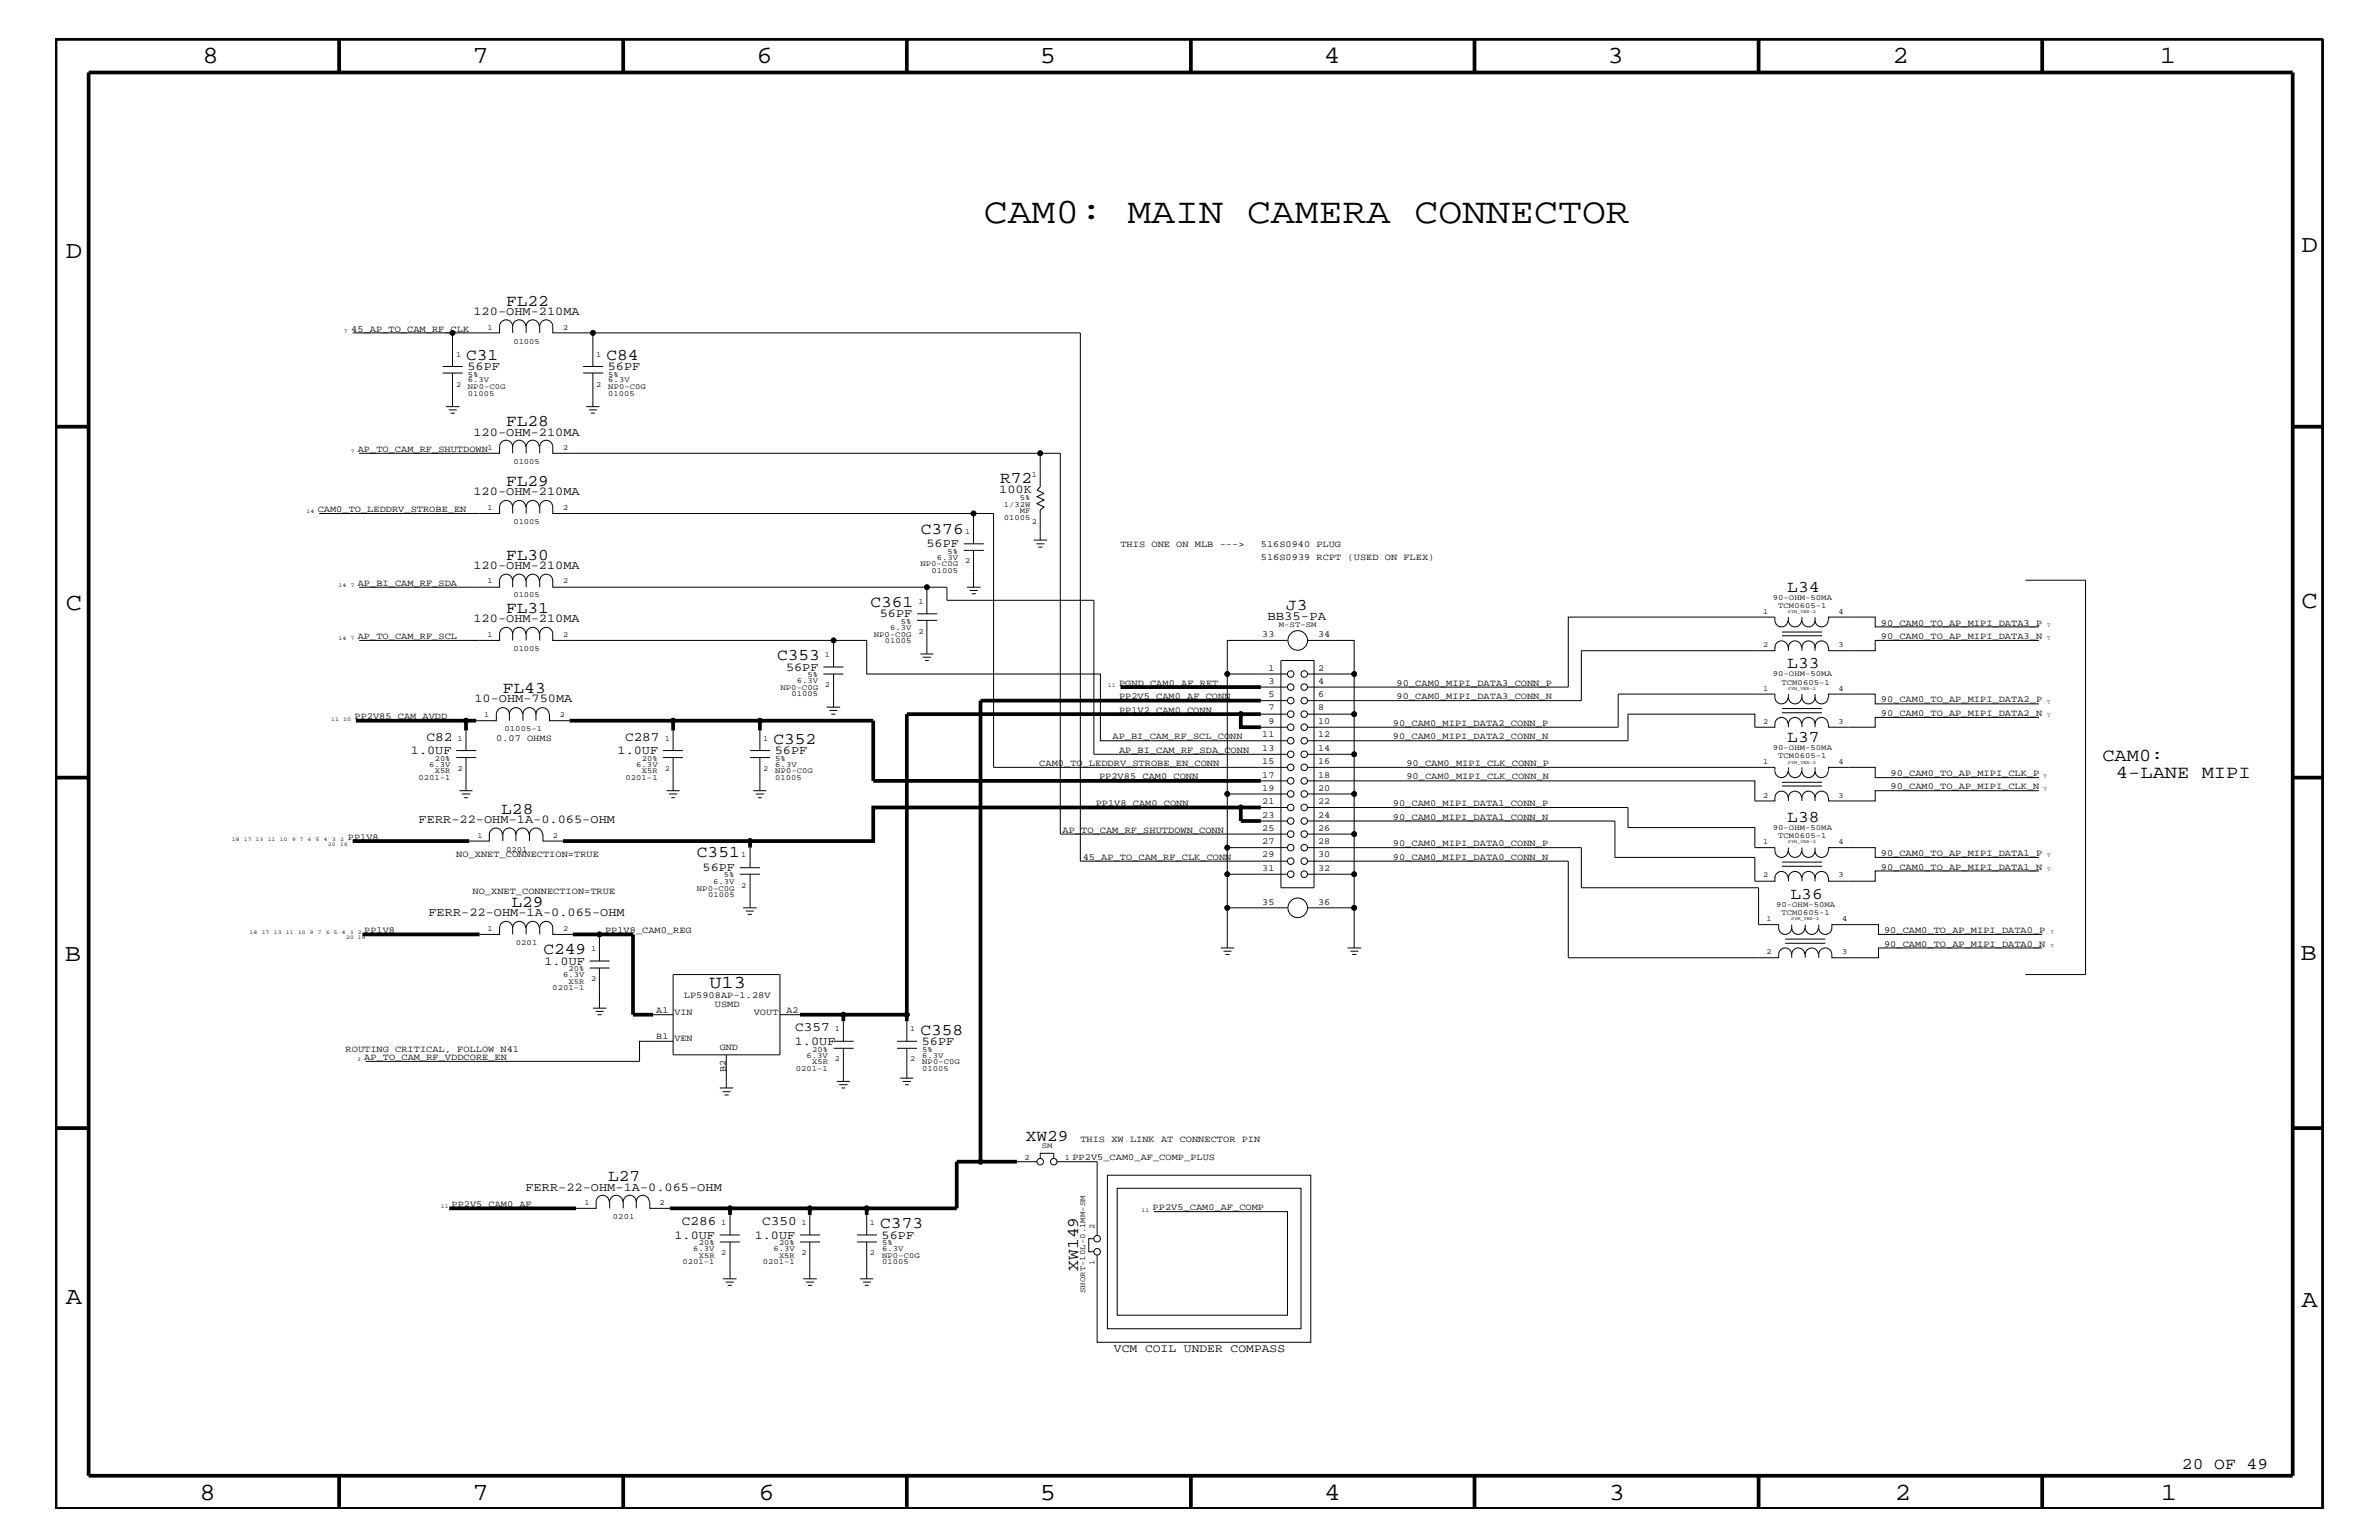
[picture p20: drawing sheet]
<svg xmlns="http://www.w3.org/2000/svg" width="432mm" height="279mm" viewBox="0 0 432 279" stroke-linecap="round" stroke-linejoin="round" font-family="sans-serif">
<defs><g id="words">
<text font-size="6.5" x="178.6" y="40.4">CAM0: MAIN CAMERA CONNECTOR</text>
<g font-size="4.5">
<text x="36.7" y="11.5">8</text>
<text x="85.8" y="11.5">7</text>
<text x="137.3" y="11.5">6</text>
<text x="188.7" y="11.5">5</text>
<text x="240.3" y="11.5">4</text>
<text x="291.8" y="11.5">3</text>
<text x="343.5" y="11.5">2</text>
<text x="392" y="11.5">1</text>
<text x="11.9" y="46.8">D</text>
<text x="417.7" y="45.7">D</text>
<text x="11.9" y="110.6">C</text>
<text x="417.7" y="110.3">C</text>
<text x="11.8" y="174.3">B</text>
<text x="417.6" y="174.2">B</text>
<text x="11.9" y="236.7">A</text>
<text x="417.7" y="237.1">A</text>
<text x="36.2" y="272.1">8</text>
<text x="85.8" y="272.1">7</text>
<text x="137.7" y="272.1">6</text>
<text x="188.7" y="272.1">5</text>
<text x="240.4" y="272.1">4</text>
<text x="292" y="272.1">3</text>
<text x="343.9" y="272.1">2</text>
<text x="392.2" y="272.1">1</text>
</g>
<g font-size="3.3">
<text x="381.6" y="138">CAM0:</text>
<text x="384" y="141.1">4-LANE MIPI</text>
<text x="128.8" y="179.3">U13</text>
</g>
<g font-size="3">
<text x="91.9" y="55.5">FL22</text>
<text x="84.6" y="65.3">C31</text>
<text x="110.1" y="65.3">C84</text>
<text x="91.9" y="77.3">FL28</text>
<text x="91.9" y="88.2">FL29</text>
<text x="181.5" y="87.6">R72</text>
<text x="91.9" y="101.5">FL30</text>
<text x="167.1" y="96.8">C376</text>
<text x="324.4" y="107.4">L34</text>
<text x="91.9" y="111.2">FL31</text>
<text x="158" y="110.2">C361</text>
<text x="233.4" y="110.6">J3</text>
<text x="141.1" y="119.8">C353</text>
<text x="91.3" y="125.8">FL43</text>
<text x="324.4" y="121.3">L33</text>
<text x="140.4" y="135">C352</text>
<text x="324.4" y="134.6">L37</text>
<text x="91" y="147.6">L28</text>
<text x="324.4" y="149.2">L38</text>
<text x="126.5" y="155.6">C351</text>
<text x="92.8" y="164.5">L29</text>
<text x="325" y="163.1">L36</text>
<text x="98.6" y="173.2">C249</text>
<text x="167" y="187.7">C358</text>
<text x="186.2" y="207">XW29</text>
<text x="110.4" y="214.2">L27</text>
<text x="159.8" y="222.9">C373</text>
<text x="195.7" y="230.5" transform="rotate(-90 195.7 230.5)">XW149</text>
<text x="396" y="266.5">20 OF 49</text>
</g>
<g font-size="2.4">
<text x="77.4" y="134.4">C82</text>
<text x="113.5" y="134.4">C287</text>
<text x="144.4" y="187.1">C357</text>
<text x="123.8" y="222.3">C286</text>
<text x="138.3" y="222.3">C350</text>
</g>
<text font-size="2.3" x="230" y="112.5">BB35-PA</text>
<g font-size="2.2">
<text x="85.9" y="57.2">120-OHM-210MA</text>
<text x="84.8" y="67.1">56PF</text>
<text x="110.3" y="67.1">56PF</text>
<text x="85.9" y="79">120-OHM-210MA</text>
<text x="85.9" y="89.9">120-OHM-210MA</text>
<text x="181.4" y="89.4">100K</text>
<text x="168.1" y="99.3">56PF</text>
<text x="85.9" y="103.2">120-OHM-210MA</text>
<text x="85.9" y="112.9">120-OHM-210MA</text>
<text x="159.7" y="112">56PF</text>
<text x="142.7" y="121.7">56PF</text>
<text x="86.1" y="127.5">10-OHM-750MA</text>
<text x="74.6" y="136.8">1.0UF</text>
<text x="112.1" y="136.8">1.0UF</text>
<text x="140.6" y="136.8">56PF</text>
<text x="76" y="149.3">FERR-22-OHM-1A-0.065-OHM</text>
<text x="127.5" y="158">56PF</text>
<text x="77.8" y="166.2">FERR-22-OHM-1A-0.065-OHM</text>
<text x="98.8" y="175">1.0UF</text>
<text x="144.3" y="189.5">1.0UF</text>
<text x="167.3" y="189.5">56PF</text>
<text x="95.4" y="216">FERR-22-OHM-1A-0.065-OHM</text>
<text x="122.4" y="224.7">1.0UF</text>
<text x="137" y="224.7">1.0UF</text>
<text x="160" y="224.7">56PF</text>
</g>
<text font-size="2.1" x="202.2" y="245.3">VCM COIL UNDER COMPASS</text>
<g font-size="1.7">
<text x="63.8" y="60.2">45_AP_TO_CAM_RF_CLK</text>
<text x="64.9" y="82">AP_TO_CAM_RF_SHUTDOWN</text>
<text x="57.7" y="92.9">CAM0_TO_LEDDRV_STROBE_EN</text>
<text x="203.4" y="99.3">THIS ONE ON MLB ---&gt;</text>
<text x="228.9" y="99.3">516S0940 PLUG</text>
<text x="228.9" y="101.6">516S0939 RCPT (USED ON FLEX)</text>
<text x="64.9" y="106.3">AP_BI_CAM_RF_SDA</text>
<text x="341.4" y="113.6">90_CAM0_TO_AP_MIPI_DATA3_P</text>
<text x="64.9" y="115.9">AP_TO_CAM_RF_SCL</text>
<text x="229.1" y="115.6">33</text>
<text x="239.3" y="115.6">34</text>
<text x="341.4" y="115.9">90_CAM0_TO_AP_MIPI_DATA3_N</text>
<text x="203.1" y="124.4">PGND_CAM0_AF_RET</text>
<text x="230.2" y="124.1">3</text>
<text x="230.2" y="121.7">1</text>
<text x="239.3" y="124.1">4</text>
<text x="239.3" y="121.7">2</text>
<text x="253.5" y="124.4">90_CAM0_MIPI_DATA3_CONN_P</text>
<text x="64.3" y="130.5">PP2V85_CAM_AVDD</text>
<text x="203.1" y="126.9">PP2V5_CAM0_AF_CONN</text>
<text x="203.1" y="129.3">PP1V2_CAM0_CONN</text>
<text x="230.2" y="128.9">7</text>
<text x="230.2" y="126.5">5</text>
<text x="230.2" y="131.3">9</text>
<text x="239.3" y="131.3">10</text>
<text x="239.3" y="128.9">8</text>
<text x="239.3" y="126.5">6</text>
<text x="252.8" y="131.7">90_CAM0_MIPI_DATA2_CONN_P</text>
<text x="253.5" y="126.9">90_CAM0_MIPI_DATA3_CONN_N</text>
<text x="341.4" y="127.5">90_CAM0_TO_AP_MIPI_DATA2_P</text>
<text x="341.4" y="129.9">90_CAM0_TO_AP_MIPI_DATA2_N</text>
<text x="90.1" y="134.4">0.07 OHMS</text>
<text x="201.9" y="134.1">AP_BI_CAM_RF_SCL_CONN</text>
<text x="203.1" y="136.6">AP_BI_CAM_RF_SDA_CONN</text>
<text x="229.1" y="136.2">13</text>
<text x="229.1" y="133.8">11</text>
<text x="239.3" y="136.2">14</text>
<text x="239.3" y="133.8">12</text>
<text x="252.8" y="134.1">90_CAM0_MIPI_DATA2_CONN_N</text>
<text x="188.6" y="139">CAM0_TO_LEDDRV_STROBE_EN_CONN</text>
<text x="199.5" y="141.4">PP2V85_CAM0_CONN</text>
<text x="229.1" y="143.5">19</text>
<text x="229.1" y="138.6">15</text>
<text x="229.1" y="141.1">17</text>
<text x="239.3" y="143.5">20</text>
<text x="239.3" y="141.1">18</text>
<text x="239.3" y="138.6">16</text>
<text x="255.3" y="139">90_CAM0_MIPI_CLK_CONN_P</text>
<text x="255.3" y="141.4">90_CAM0_MIPI_CLK_CONN_N</text>
<text x="343.2" y="140.8">90_CAM0_TO_AP_MIPI_CLK_P</text>
<text x="343.2" y="143.2">90_CAM0_TO_AP_MIPI_CLK_N</text>
<text x="198.9" y="146.2">PP1V8_CAM0_CONN</text>
<text x="229.1" y="148.4">23</text>
<text x="229.1" y="145.9">21</text>
<text x="239.3" y="148.4">24</text>
<text x="239.3" y="145.9">22</text>
<text x="252.8" y="146.2">90_CAM0_MIPI_DATA1_CONN_P</text>
<text x="252.8" y="148.7">90_CAM0_MIPI_DATA1_CONN_N</text>
<text x="63.2" y="152.3">PP1V8</text>
<text x="82.8" y="155.6">NO_XNET_CONNECTION=TRUE</text>
<text x="192.9" y="151.1">AP_TO_CAM_RF_SHUTDOWN_CONN</text>
<text x="196.5" y="156">45_AP_TO_CAM_RF_CLK_CONN</text>
<text x="229.1" y="155.6">29</text>
<text x="229.1" y="153.2">27</text>
<text x="229.1" y="150.7">25</text>
<text x="239.3" y="155.6">30</text>
<text x="239.3" y="153.2">28</text>
<text x="239.3" y="150.7">26</text>
<text x="252.8" y="153.5">90_CAM0_MIPI_DATA0_CONN_P</text>
<text x="252.8" y="156">90_CAM0_MIPI_DATA0_CONN_N</text>
<text x="341.4" y="155.4">90_CAM0_TO_AP_MIPI_DATA1_P</text>
<text x="229.1" y="158">31</text>
<text x="239.3" y="158">32</text>
<text x="341.4" y="157.8">90_CAM0_TO_AP_MIPI_DATA1_N</text>
<text x="85.8" y="162.2">NO_XNET_CONNECTION=TRUE</text>
<text x="229.1" y="164.1">35</text>
<text x="239.3" y="164.1">36</text>
<text x="66.1" y="169.3">PP1V8</text>
<text x="109.8" y="169.3">PP1V8_CAM0_REG</text>
<text x="342" y="169.3">90_CAM0_TO_AP_MIPI_DATA0_P</text>
<text x="342" y="171.7">90_CAM0_TO_AP_MIPI_DATA0_N</text>
<text x="119.1" y="183.8">A1</text>
<text x="122.4" y="184.1">VIN</text>
<text x="124.1" y="181">LP5908AP-1.28V</text>
<text x="129.8" y="182.7">USMD</text>
<text x="136.8" y="184.1">VOUT</text>
<text x="142.7" y="183.8">A2</text>
<text x="62.7" y="190.8">ROUTING CRITICAL, FOLLOW N41</text>
<text x="119.1" y="188.6">B1</text>
<text x="122.4" y="188.9">VEN</text>
<text x="130.6" y="190.5">GND</text>
<text x="66.1" y="192.3">AP_TO_CAM_RF_VDDCORE_EN</text>
<text x="131.7" y="194.4" transform="rotate(-90 131.7 194.4)">B2</text>
<text x="196.1" y="207.1">THIS XW LINK AT CONNECTOR PIN</text>
<text x="194.6" y="210.5">PP2V5_CAM0_AF_COMP_PLUS</text>
<text x="82" y="219">PP2V5_CAM0_AF</text>
<text x="209.2" y="219.6">PP2V5_CAM0_AF_COMP</text>
</g>
<g font-size="1.4">
<text x="88.5" y="59.8">1</text>
<text x="102.2" y="59.8">2</text>
<text x="82.8" y="64.7">1</text>
<text x="93.2" y="62.3">01005</text>
<text x="108.2" y="64.7">1</text>
<text x="82.8" y="70.1">2</text>
<text x="84.9" y="69.4">6.3V</text>
<text x="84.9" y="68.4">5%</text>
<text x="84.9" y="71.8">01005</text>
<text x="84.9" y="70.6">NP0-C0G</text>
<text x="108.2" y="70.1">2</text>
<text x="110.4" y="70.6">NP0-C0G</text>
<text x="110.4" y="71.8">01005</text>
<text x="110.4" y="69.4">6.3V</text>
<text x="110.4" y="68.4">5%</text>
<text x="88.5" y="81.6">1</text>
<text x="102.2" y="81.6">2</text>
<text x="93.2" y="84.2">01005</text>
<text x="187.3" y="86.5">1</text>
<text x="88.5" y="92.6">1</text>
<text x="93.2" y="95.1">01005</text>
<text x="102.2" y="92.6">2</text>
<text x="182.2" y="92">1/32W</text>
<text x="182.2" y="94.3">01005</text>
<text x="185.1" y="93.2">MF</text>
<text x="185.1" y="90.7">5%</text>
<text x="187.3" y="95">2</text>
<text x="170" y="101.5">6.3V</text>
<text x="172" y="100.4">5%</text>
<text x="175.2" y="96.8">1</text>
<text x="88.5" y="105.9">1</text>
<text x="102.2" y="105.9">2</text>
<text x="167" y="102.7">NP0-C0G</text>
<text x="169.1" y="104">01005</text>
<text x="175.2" y="102.2">2</text>
<text x="93.2" y="108.4">01005</text>
<text x="163.5" y="113.1">5%</text>
<text x="166.7" y="109.5">1</text>
<text x="232.1" y="113.7">M-ST-SM</text>
<text x="320" y="111.4">1</text>
<text x="321.8" y="108.8">90-OHM-50MA</text>
<text x="322.7" y="110.3">TCM0605-1</text>
<text x="333.7" y="111.4">4</text>
<text x="88.5" y="115.6">1</text>
<text x="93.2" y="118.1">01005</text>
<text x="102.2" y="115.6">2</text>
<text x="149.7" y="119.2">1</text>
<text x="158.6" y="115.5">NP0-C0G</text>
<text x="160.6" y="116.7">01005</text>
<text x="161.5" y="114.2">6.3V</text>
<text x="166.7" y="115">2</text>
<text x="320" y="117.4">2</text>
<text x="333.7" y="117.4">3</text>
<text x="141.6" y="125.2">NP0-C0G</text>
<text x="144.6" y="124">6.3V</text>
<text x="146.6" y="122.9">5%</text>
<text x="149.7" y="124.7">2</text>
<text x="320" y="125.3">1</text>
<text x="321.8" y="122.7">90-OHM-50MA</text>
<text x="323.3" y="124.2">TCM0605-1</text>
<text x="333.7" y="125.3">4</text>
<text x="87.9" y="130.2">1</text>
<text x="101.6" y="130.2">2</text>
<text x="143.7" y="126.4">01005</text>
<text x="320" y="131.3">2</text>
<text x="333.7" y="131.3">3</text>
<text x="83.1" y="134.4">1</text>
<text x="91.6" y="132.7">01005-1</text>
<text x="120.6" y="134.4">1</text>
<text x="138.5" y="134.4">1</text>
<text x="321.8" y="136.1">90-OHM-50MA</text>
<text x="322.7" y="137.5">TCM0605-1</text>
<text x="75.9" y="141.5">0201-1</text>
<text x="77.9" y="139.1">6.3V</text>
<text x="78.9" y="140.3">X5R</text>
<text x="78.9" y="138">20%</text>
<text x="83.1" y="139.8">2</text>
<text x="113.5" y="141.5">0201-1</text>
<text x="115.5" y="139.1">6.3V</text>
<text x="116.5" y="140.3">X5R</text>
<text x="116.5" y="138">20%</text>
<text x="120.6" y="139.8">2</text>
<text x="138.5" y="139.8">2</text>
<text x="140.7" y="140.3">NP0-C0G</text>
<text x="140.7" y="141.5">01005</text>
<text x="140.7" y="139.1">6.3V</text>
<text x="140.7" y="138">5%</text>
<text x="320" y="138.6">1</text>
<text x="333.7" y="138.6">4</text>
<text x="320" y="144.7">2</text>
<text x="333.7" y="144.7">3</text>
<text x="86.7" y="152">1</text>
<text x="91.9" y="154.5">0201</text>
<text x="100.3" y="152">2</text>
<text x="134.5" y="155.6">1</text>
<text x="320" y="153.2">1</text>
<text x="321.8" y="150.7">90-OHM-50MA</text>
<text x="322.7" y="152.1">TCM0605-1</text>
<text x="333.7" y="153.2">4</text>
<text x="126.5" y="161.6">NP0-C0G</text>
<text x="129.5" y="160.3">6.3V</text>
<text x="131.4" y="159.2">5%</text>
<text x="134.5" y="161.1">2</text>
<text x="320" y="159.2">2</text>
<text x="333.7" y="159.2">3</text>
<text x="128.5" y="162.8">01005</text>
<text x="320.6" y="167.1">1</text>
<text x="322.4" y="164.5">90-OHM-50MA</text>
<text x="323.3" y="166.1">TCM0605-1</text>
<text x="334.3" y="167.1">4</text>
<text x="88.5" y="168.9">1</text>
<text x="93.6" y="171.5">0201</text>
<text x="102.2" y="168.9">2</text>
<text x="107.3" y="172.6">1</text>
<text x="320.6" y="173.2">2</text>
<text x="334.3" y="173.2">3</text>
<text x="100.2" y="179.7">0201-1</text>
<text x="102.2" y="177.3">6.3V</text>
<text x="103.2" y="178.5">X5R</text>
<text x="103.2" y="176.2">20%</text>
<text x="107.3" y="178">2</text>
<text x="146.4" y="191.9">6.3V</text>
<text x="147.4" y="190.8">20%</text>
<text x="151.6" y="187.1">1</text>
<text x="165.2" y="187.1">1</text>
<text x="167.4" y="190.8">5%</text>
<text x="167.4" y="191.9">6.3V</text>
<text x="144.4" y="194.3">0201-1</text>
<text x="147.4" y="193.1">X5R</text>
<text x="151.6" y="192.6">2</text>
<text x="165.2" y="192.6">2</text>
<text x="167.4" y="194.3">01005</text>
<text x="167.4" y="193.1">NP0-C0G</text>
<text x="189.1" y="208.3">SM</text>
<text x="186" y="210.4">2</text>
<text x="193.3" y="210.4">1</text>
<text x="106.1" y="218.6">1</text>
<text x="111.3" y="221.2">0201</text>
<text x="119.7" y="218.6">2</text>
<text x="125.8" y="227">6.3V</text>
<text x="126.8" y="225.9">20%</text>
<text x="130.9" y="227.7">2</text>
<text x="130.9" y="222.3">1</text>
<text x="140.4" y="227">6.3V</text>
<text x="141.4" y="225.9">20%</text>
<text x="145.5" y="227.7">2</text>
<text x="145.5" y="222.3">1</text>
<text x="157.9" y="227.7">2</text>
<text x="157.9" y="222.3">1</text>
<text x="160.1" y="227">6.3V</text>
<text x="160.1" y="225.9">5%</text>
<text x="198.6" y="223" transform="rotate(-90 198.6 223)">2</text>
<text x="123.9" y="229.4">0201-1</text>
<text x="126.8" y="228.2">X5R</text>
<text x="138.4" y="229.4">0201-1</text>
<text x="141.4" y="228.2">X5R</text>
<text x="160.1" y="228.2">NP0-C0G</text>
<text x="160.1" y="229.4">01005</text>
<text x="198.6" y="229.5" transform="rotate(-90 198.6 229.5)">1</text>
<text x="196.9" y="234.6" transform="rotate(-90 196.9 234.6)">SHORT-10L-0.1MM-SM</text>
</g>
<g font-size="1">
<text x="62.4" y="60.4">7</text>
<text x="63.7" y="82.2">7</text>
<text x="55.6" y="93.2">14</text>
<text x="61.5" y="106.5">14</text>
<text x="63.7" y="106.5">7</text>
<text x="371.5" y="113.7">7</text>
<text x="61.5" y="116.2">14</text>
<text x="63.7" y="116.2">7</text>
<text x="371.5" y="116.2">7</text>
<text x="201.1" y="124.7">11</text>
<text x="60.1" y="130.8">11</text>
<text x="62.3" y="130.8">10</text>
<text x="371.5" y="127.7">7</text>
<text x="371.5" y="130.2">7</text>
<text x="370.8" y="141.1">7</text>
<text x="370.8" y="143.5">7</text>
<text x="42.1" y="152.6">18</text>
<text x="44.3" y="152.6">17 13</text>
<text x="48.6" y="152.6">11</text>
<text x="50.8" y="152.6">10</text>
<text x="53" y="152.6">9</text>
<text x="54.4" y="152.6">7</text>
<text x="55.9" y="152.6">6</text>
<text x="57.3" y="152.6">5</text>
<text x="58.8" y="152.6">4</text>
<text x="59.5" y="153.4">20</text>
<text x="60.3" y="152.6">3</text>
<text x="61.7" y="153.4">19</text>
<text x="61.7" y="152.6">2</text>
<text x="371.5" y="155.6">7</text>
<text x="371.5" y="158">7</text>
<text x="45.3" y="169.5">18</text>
<text x="47.5" y="169.5">17</text>
<text x="49.7" y="169.5">13</text>
<text x="51.9" y="169.5">11</text>
<text x="54.1" y="169.5">10 9</text>
<text x="57.7" y="169.5">7</text>
<text x="59.2" y="169.5">6</text>
<text x="60.6" y="169.5">5</text>
<text x="62.1" y="169.5">4</text>
<text x="62.8" y="170.4">20 19</text>
<text x="63.5" y="169.5">3</text>
<text x="64.9" y="169.5">2</text>
<text x="372.1" y="169.5">7</text>
<text x="372.1" y="172">7</text>
<text x="64.9" y="192.6">3</text>
<text x="80" y="219.2">11</text>
<text x="207.2" y="219.8">11</text>
</g>
<g font-size=".8">
<text x="324.5" y="111.2">SYM_VER-2</text>
<text x="324.5" y="125.2">SYM_VER-2</text>
<text x="324.5" y="138.5">SYM_VER-2</text>
<text x="324.5" y="153">SYM_VER-2</text>
<text x="325.1" y="167">SYM_VER-2</text>
</g>
</g></defs>
<g fill="none" stroke="#000" stroke-width=".18">
<path d="M93 59.2a1.19 1.19 0 0 0-1.1-1.2 1.19 1.19 0 0 0-1.2 1.2v1.2h-26.7M93 59.2a1.19 1.19 0 0 1 1.2-1.2 1.19 1.19 0 0 1 1.2 1.2M93 59.2v1.2M97.9 59.2a1.19 1.19 0 0 0-1.2-1.2 1.19 1.19 0 0 0-1.2 1.2v1.2M80.3 67.7h3.7M80.3 66.5h3.7M80.9 73.8h2.5M81.4 74.4h1.5M81.8 75h.8M82.1 60.4v6.1M82.1 67.7v6.1M98 60.4v-1.2a1.19 1.19 0 0 1 1.1-1.2 1.19 1.19 0 0 1 1.2 1.2v1.2h95.8v95.8h37.6"/>
<path d="M105.8 67.7h3.7M105.8 66.5h3.7M106.4 73.8h2.4M106.9 74.4h1.5M107.3 75h.7M107.6 60.4v6.1M107.6 67.7v6.1M93 81.1a1.19 1.19 0 0 0-1.1-1.2 1.19 1.19 0 0 0-1.2 1.2v1.1h-25.5M93 81.1a1.19 1.19 0 0 1 1.2-1.2 1.19 1.19 0 0 1 1.2 1.2M93 92a1.19 1.19 0 0 0-1.1-1.2 1.19 1.19 0 0 0-1.2 1.2v1.2h-32.8M93 92a1.19 1.19 0 0 1 1.2-1.2 1.19 1.19 0 0 1 1.2 1.2M93 81.1v1.1"/>
<path d="M93 92v1.2M97.9 81.1a1.19 1.19 0 0 0-1.2-1.2 1.19 1.19 0 0 0-1.2 1.2v1.1M97.9 92a1.19 1.19 0 0 0-1.2-1.2 1.19 1.19 0 0 0-1.2 1.2v1.2M98 82.2v-1.1a1.19 1.19 0 0 1 1.1-1.2 1.19 1.19 0 0 1 1.2 1.2v1.1h88.5M98 93.2v-1.2a1.19 1.19 0 0 1 1.1-1.2 1.19 1.19 0 0 1 1.2 1.2v1.2h76.4M174.9 99.9h3.7M174.9 98.7h3.7M176.7 98.7v-5.5h3.6v46h53.4M176.7 99.9v6.6M187.6 98h2.5M188.1 98.7h1.5M188.5 99.3h.7"/>
<path d="M188.8 98v-5.4l.7-.6-1.3-.6 1.3-.7-1.3-.6 1.3-.6-1.3-.6 .6-.6v-6.1h3.6v69.1h41.3M90.7 105.3v1.2h-25.5M90.7 105.4a1.19 1.19 0 0 1 1.2-1.2 1.19 1.19 0 0 1 1.1 1.2 1.19 1.19 0 0 1 1.2-1.2 1.19 1.19 0 0 1 1.2 1.2M93 115a1.19 1.19 0 0 0-1.1-1.2 1.19 1.19 0 0 0-1.2 1.2v1.2h-25.5M93 115a1.19 1.19 0 0 1 1.2-1.2 1.19 1.19 0 0 1 1.2 1.2M93 105.3v1.2M93 115v1.2M95.5 105.4a1.19 1.19 0 0 1 1.2-1.2 1.19 1.19 0 0 1 1.2 1.2M95.5 105.3v1.2M97.9 115a1.19 1.19 0 0 0-1.2-1.2 1.19 1.19 0 0 0-1.2 1.2v1.2M98 116.2v-1.2a1.19 1.19 0 0 1 1.1-1.2 1.19 1.19 0 0 1 1.2 1.2v1.2h51v4.8M98 105.4a1.19 1.19 0 0 1 1.1-1.2 1.19 1.19 0 0 1 1.2 1.2"/>
<path d="M98 105.3v1.2M100.3 105.3v1.2h71.6v2.4h26.6v27.9h35.2M151.3 116.2h6v6.1h42.4v12.1h34M166.5 112.6h3.6M166.5 111.4h3.6M167 118.6h2.4M167.5 119.2h1.5M167.9 119.8h.7M168.2 106.5v4.9M168.2 112.6v6M175.5 106.5h2.5M176 107.1h1.5"/>
<path d="M176.4 107.7h.7M232.5 119.8h6v41.3h-6zM233.7 116.2h-10.9v6.1M237.3 116.2h8.5v6.1M322.2 117.4v.7h-35.2v9h-49.7M322.2 117.5a1.19 1.19 0 0 1 1.1-1.2 1.19 1.19 0 0 1 1.2 1.2M323.4 115.3h7.3M323.4 114.7h7.3M324.5 112.6a1.19 1.19 0 0 1-1.2 1.1 1.19 1.19 0 0 1-1.1-1.1v-.6h-37.6v12.7h-47.3M324.6 117.5a1.19 1.19 0 0 1 1.2-1.2 1.19 1.19 0 0 1 1.2 1.2M324.6 112a1.28 1.28 0 0 0 .4 1.4 1.28 1.28 0 0 0 1.5 .1l.4-.6 .1-.3M324.6 117.4v.7"/>
<path d="M327.1 112a1.28 1.28 0 0 0 .3 1.4 1.28 1.28 0 0 0 1.6 .1l.4-.6v-.3M327.1 117.5a1.19 1.19 0 0 1 1.2-1.2 1.19 1.19 0 0 1 1.1 1.2 1.19 1.19 0 0 1 1.2-1.2 1.19 1.19 0 0 1 1.2 1.2M327.1 117.4v.7M329.4 112.6a1.19 1.19 0 0 0 1.2 1.1 1.19 1.19 0 0 0 1.2-1.1M329.4 112v.6M329.4 117.4v.7M331.9 112.6v-.6h8.5v1.7h29.7M367.6 105.3h10.9v71.5h-10.9M370.1 116.2h-29.7v1.9h-8.5v-.7M82.8 137.4h3.6M82.8 136.2h3.6M84.6 132.5v3.7"/>
<path d="M84.6 137.4v6.1M92.5 129.6a1.19 1.19 0 0 0-1.2-1.2 1.19 1.19 0 0 0-1.2 1.2v1.2h-3.7M92.5 129.6a1.19 1.19 0 0 1 1.1-1.2 1.19 1.19 0 0 1 1.2 1.2M92.5 129.6v1.2M97.3 129.6a1.19 1.19 0 0 0-1.2-1.2 1.19 1.19 0 0 0-1.2 1.2v1.2M97.3 129.6a1.19 1.19 0 0 1 1.2-1.2 1.19 1.19 0 0 1 1.2 1.2M97.3 129.6v1.2M99.7 129.6v1.2h3.7M120.3 137.4h3.7M120.3 136.2h3.7M122.2 132.5v3.7M122.2 137.4v6.1"/>
<path d="M136.1 137.4h3.7M136.1 136.2h3.7M137.9 132.5v3.7M137.9 137.4v6.1M149.4 122.3h3.7M149.4 121h3.7M150 128.3h2.5M150.5 128.9h1.5M150.9 129.6h.7M151.3 122.3v6M228.9 129.6h4.8M228.9 124.7h4.8"/>
<path d="M228.9 127.1h4.8M228.9 131.9h4.8M233.7 122.3h-10.9v21.7h10.9M237.3 136.8h8.5v7.2M237.3 129.6h8.5v7.2M237.3 122.3h8.5v7.3M237.3 139.2h84.9v.6M322.2 139.9a1.19 1.19 0 0 0 1.1 1.2 1.19 1.19 0 0 0 1.2-1.2M323.4 129.3h7.3M323.4 128.6h7.3M324.5 131.3a1.19 1.19 0 0 0-1.2-1.1 1.19 1.19 0 0 0-1.1 1.1v.6h-3.7v-2.3h-23v4.8h-58.2M324.5 126.5a1.19 1.19 0 0 1-1.2 1.2 1.19 1.19 0 0 1-1.1-1.2v-.6h-28.5v6h-56.4"/>
<path d="M324.6 125.9a1.28 1.28 0 0 0 .4 1.5 1.28 1.28 0 0 0 1.5 .1l.4-.6 .1-.4M324.6 139.9a1.19 1.19 0 0 0 1.2 1.2 1.19 1.19 0 0 0 1.2-1.2M324.6 139.2v.6M327 131.3a1.19 1.19 0 0 0-1.2-1.1 1.19 1.19 0 0 0-1.2 1.1v.6M327.1 125.9a1.28 1.28 0 0 0 .3 1.5 1.28 1.28 0 0 0 1.6 .1l.4-.6v-.4M327.1 139.9a1.19 1.19 0 0 0 1.2 1.2 1.19 1.19 0 0 0 1.1-1.2 1.19 1.19 0 0 0 1.2 1.2 1.19 1.19 0 0 0 1.2-1.2M327.1 139.2v.6M329.4 126.5a1.19 1.19 0 0 0 1.2 1.2 1.19 1.19 0 0 0 1.2-1.2M329.4 131.3a1.19 1.19 0 0 0-1.1-1.1 1.19 1.19 0 0 0-1.2 1.1v.6M329.4 131.3a1.19 1.19 0 0 1 1.2-1.1 1.19 1.19 0 0 1 1.2 1.1M329.4 125.9v.6M329.4 131.3v.6"/>
<path d="M329.4 139.2v.6M331.9 126.5v-.6h8.5v1.8h29.7M331.9 139.8v-.6h8.5v1.9h29.7M370.1 130.2h-29.7v1.7h-8.5v-.6M83.4 143.5h2.4M83.8 144h1.5M84.2 144.7h.7M88.8 151.3v1.3h-3.6M88.8 151.4a1.19 1.19 0 0 1 1.2-1.2 1.19 1.19 0 0 1 1.2 1.2M91.3 151.4a1.19 1.19 0 0 1 1.2-1.2 1.19 1.19 0 0 1 1.1 1.2 1.19 1.19 0 0 1 1.2-1.2 1.19 1.19 0 0 1 1.2 1.2M91.3 151.3v1.3M93.6 151.3v1.3"/>
<path d="M96.1 151.4a1.19 1.19 0 0 1 1.2-1.2 1.19 1.19 0 0 1 1.2 1.2M96.1 151.3v1.3M98.6 151.3v1.3h3.6M121 143.5h2.4M121.4 144h1.5M121.8 144.7h.7M134.3 158.6h3.6M134.3 157.4h3.6M136.1 153.8v3.6M136.1 158.6v6.1M136.7 143.5h2.4M137.2 144h1.5"/>
<path d="M137.6 144.7h.7M222.8 144v9.8M222.8 158.6v6.1M228.9 149h4.8M228.9 146.5h4.8M228.9 141.7h4.8M233.7 153.8h-10.9v4.8h10.9M237.3 141.7h81.2v3.6h3.7a1.28 1.28 0 0 1 .3-1.5 1.28 1.28 0 0 1 1.5 0l.5 .5v.4M237.3 149h55.8v6.6h25.4v4.3h3.7v-.7M237.3 146.5h58.2v3.6h23v3.7h3.7a1.28 1.28 0 0 0 .3 1.5 1.28 1.28 0 0 0 1.5 0l.5-.5v-.4M237.3 156.2h47.3v17.6h38.2a1.28 1.28 0 0 1 .4-1.5 1.28 1.28 0 0 1 1.5-.1l.4 .6 .1 .4M237.3 153.8h49.7v7.3h32.2v6.7h3.6a1.28 1.28 0 0 0 .4 1.4 1.28 1.28 0 0 0 1.5 .1l.4-.6 .1-.4"/>
<path d="M237.3 158.6h8.5v6.1M237.3 151.3h8.5v7.3M237.3 144h8.5v7.3M322.2 159.3a1.19 1.19 0 0 1 1.1-1.2 1.19 1.19 0 0 1 1.2 1.2M323.4 142.6h7.3M323.4 141.9h7.3M323.4 157.2h7.3M323.4 156.4h7.3M324.6 159.3a1.19 1.19 0 0 1 1.2-1.2 1.19 1.19 0 0 1 1.2 1.2M324.6 153.8a1.28 1.28 0 0 0 .4 1.5 1.28 1.28 0 0 0 1.5 0l.4-.5 .1-.4M324.6 159.2v.7M327 144.7a1.19 1.19 0 0 0-1.2-1.2 1.19 1.19 0 0 0-1.2 1.2v.6"/>
<path d="M327.1 153.8a1.28 1.28 0 0 0 .3 1.5 1.28 1.28 0 0 0 1.6 0l.4-.5v-.4M327.1 159.3a1.19 1.19 0 0 1 1.2-1.2 1.19 1.19 0 0 1 1.1 1.2 1.19 1.19 0 0 1 1.2-1.2 1.19 1.19 0 0 1 1.2 1.2M327.1 159.2v.7M329.4 144.7a1.19 1.19 0 0 0-1.1-1.2 1.19 1.19 0 0 0-1.2 1.2v.6M329.4 144.7a1.19 1.19 0 0 1 1.2-1.2 1.19 1.19 0 0 1 1.2 1.2M329.4 154.4a1.19 1.19 0 0 0 1.2 1.2 1.19 1.19 0 0 0 1.2-1.2M329.4 144.7v.6M329.4 153.8v.6M329.4 159.2v.7M331.9 154.4v-.6h8.5v1.8h29.7M370.1 143.5h-29.7v1.8h-8.5v-.6M370.1 158h-29.7v1.9h-8.5v-.7"/>
<path d="M93 168.3a1.19 1.19 0 0 0-1.1-1.1 1.19 1.19 0 0 0-1.2 1.1v1.2h-3.7M93 168.3a1.19 1.19 0 0 1 1.2-1.1 1.19 1.19 0 0 1 1.2 1.1M93 168.3v1.2M97.9 168.3a1.19 1.19 0 0 0-1.2-1.1 1.19 1.19 0 0 0-1.2 1.1v1.2M98 169.5v-1.2a1.19 1.19 0 0 1 1.1-1.1 1.19 1.19 0 0 1 1.2 1.1v1.2h3.7M107 175.6h3.7M107 174.4h3.7M108.8 169.5v4.9M108.8 175.6v7.3M122.2 176.8h19.4v14.6h-19.4zM134.9 164.7h2.4M135.4 165.3h1.4"/>
<path d="M135.7 165.9h.8M221.6 172h2.4M222.1 172.6h1.4M222.4 173.2h.8M233.7 164.7h-10.9v7.3M237.3 164.7h8.5v7.3M244.6 172h2.5M245.1 172.6h1.4M245.4 173.2h.8M324 171.1h7.3M324 170.4h7.3M325.2 173.2a1.19 1.19 0 0 1 1.2-1.2 1.19 1.19 0 0 1 1.2 1.2"/>
<path d="M325.2 168.3a1.19 1.19 0 0 0 1.2 1.2 1.19 1.19 0 0 0 1.2-1.2M325.2 167.8v.5M325.2 173.2v.6M327.7 167.8a1.28 1.28 0 0 0 .3 1.4 1.28 1.28 0 0 0 1.5 .1l.5-.6v-.4M330 173.2a1.19 1.19 0 0 0-1.2-1.2 1.19 1.19 0 0 0-1.1 1.2v.6M330.1 167.8a1.28 1.28 0 0 0 .4 1.4 1.28 1.28 0 0 0 1.5 .1 1.51 1.51 0 0 0 .5-1.5h8.5v1.7h29.7M370.7 172h-29.7v1.8h-8.5a1.28 1.28 0 0 0-.4-1.5 1.28 1.28 0 0 0-1.5-.1 1.51 1.51 0 0 0-.5 1.6M107.6 182.9h2.5M108.1 183.5h1.5M108.5 184.1h.7M118.5 184.1h3.7M122.2 188.9h-6.1v3.7h-49.7"/>
<path d="M130.6 197.4h2.5M131.1 198.1h1.5M131.5 198.7h.7M131.8 191.4v6M141.6 184.1h3.6M151.3 190.2h3.6M151.3 188.9h3.6M151.9 196.2h2.4M152.3 196.8h1.5M152.7 197.4h.7M153.1 185.3v3.6M153.1 190.2v6"/>
<path d="M162.8 190.2h3.7M162.8 188.9h3.7M163.4 195.6h2.4M163.8 196.2h1.6M164.3 196.8h.6M164.6 185.3v3.6M164.6 190.2v5.4M110.6 218a1.19 1.19 0 0 0-1.2-1.1 1.19 1.19 0 0 0-1.2 1.1v1.2h-3.6M113 218a1.19 1.19 0 0 0-1.2-1.1 1.19 1.19 0 0 0-1.1 1.1v1.2M115.5 218a1.19 1.19 0 0 0-1.2-1.1 1.19 1.19 0 0 0-1.2 1.1v1.2M115.5 218a1.19 1.19 0 0 1 1.2-1.1 1.19 1.19 0 0 1 1.2 1.1M115.5 218v1.2"/>
<path d="M117.9 218v1.2h3.7M184.6 210.8h3.6M188.8 210.2v-1h2.5v1M191.9 210.8h7.2v13.3M209.5 219.8h24.2v18.8h-30.9v-23h33.3v25.5h-35.1v-27.9h36.9v30.3h-38.8v-15.8M130.6 225.3h3.7M130.6 224.1h3.7M131.2 232h2.5M131.7 232.6h1.5M132.1 233.2h.7M132.5 220.4v3.7M132.5 225.3v6.7"/>
<path d="M145.2 225.3h3.6M145.2 224.1h3.6M145.8 232h2.5M146.3 232.6h1.4M146.6 233.2h.8M147 220.4v3.7M147 225.3v6.7M155.5 225.3h3.7M155.5 224.1h3.7M156.1 232h2.4M156.6 232.6h1.5M157 233.2h.6"/>
<path d="M157.3 220.4v3.7M157.3 225.3v6.7M198.5 224.7h-.9v2.4h.9"/>
<circle cx="82.1" cy="60.4" r=".42"/>
<circle cx="107.6" cy="60.4" r=".42"/>
<circle cx="176.7" cy="93.2" r=".42"/>
<circle cx="188.8" cy="82.2" r=".42"/>
<circle cx="151.3" cy="116.2" r=".42"/>
<circle cx="168.2" cy="106.5" r=".42"/>
<circle cx="235.5" cy="116.2" r="1.78"/>
<circle cx="84.6" cy="130.8" r=".42"/>
<circle cx="122.2" cy="130.8" r=".42"/>
<circle cx="137.9" cy="130.8" r=".42"/>
<circle cx="222.8" cy="122.3" r=".42"/>
<circle cx="225.2" cy="129.6" r=".42"/>
<circle cx="234.3" cy="124.7" r=".59"/>
<circle cx="234.3" cy="134.4" r=".59"/>
<circle cx="234.3" cy="127.1" r=".59"/>
<circle cx="234.3" cy="136.8" r=".59"/>
<circle cx="234.3" cy="122.3" r=".59"/>
<circle cx="234.3" cy="129.6" r=".59"/>
<circle cx="234.3" cy="139.2" r=".59"/>
<circle cx="234.3" cy="131.9" r=".59"/>
<circle cx="236.7" cy="134.4" r=".59"/>
<circle cx="236.7" cy="127.1" r=".59"/>
<circle cx="236.7" cy="124.7" r=".59"/>
<circle cx="236.7" cy="136.8" r=".59"/>
<circle cx="236.7" cy="122.3" r=".59"/>
<circle cx="236.7" cy="129.6" r=".59"/>
<circle cx="236.7" cy="139.2" r=".59"/>
<circle cx="236.7" cy="131.9" r=".59"/>
<circle cx="245.8" cy="129.6" r=".42"/>
<circle cx="245.8" cy="136.8" r=".42"/>
<circle cx="245.8" cy="122.3" r=".42"/>
<circle cx="136.1" cy="152.6" r=".42"/>
<circle cx="222.8" cy="144" r=".42"/>
<circle cx="222.8" cy="153.8" r=".42"/>
<circle cx="222.8" cy="158.6" r=".42"/>
<circle cx="225.2" cy="146.5" r=".42"/>
<circle cx="234.3" cy="144" r=".59"/>
<circle cx="234.3" cy="146.5" r=".59"/>
<circle cx="234.3" cy="156.2" r=".59"/>
<circle cx="234.3" cy="158.6" r=".59"/>
<circle cx="234.3" cy="141.7" r=".59"/>
<circle cx="234.3" cy="153.8" r=".59"/>
<circle cx="234.3" cy="151.3" r=".59"/>
<circle cx="234.3" cy="149" r=".59"/>
<circle cx="236.7" cy="144" r=".59"/>
<circle cx="236.7" cy="156.2" r=".59"/>
<circle cx="236.7" cy="146.5" r=".59"/>
<circle cx="236.7" cy="158.6" r=".59"/>
<circle cx="236.7" cy="141.7" r=".59"/>
<circle cx="236.7" cy="153.8" r=".59"/>
<circle cx="236.7" cy="151.3" r=".59"/>
<circle cx="236.7" cy="149" r=".59"/>
<circle cx="245.8" cy="144" r=".42"/>
<circle cx="245.8" cy="151.3" r=".42"/>
<circle cx="245.8" cy="158.6" r=".42"/>
<circle cx="108.8" cy="169.5" r=".42"/>
<circle cx="222.8" cy="164.7" r=".42"/>
<circle cx="235.5" cy="164.7" r="1.78"/>
<circle cx="245.8" cy="164.7" r=".42"/>
<circle cx="153.1" cy="184.1" r=".42"/>
<circle cx="164.6" cy="184.1" r=".42"/>
<circle cx="132.5" cy="219.2" r=".42"/>
<circle cx="147" cy="219.2" r=".42"/>
<circle cx="157.3" cy="219.2" r=".42"/>
<circle cx="178" cy="210.8" r=".42"/>
<circle cx="188.8" cy="210.8" r=".59"/>
<circle cx="191.3" cy="210.8" r=".59"/>
<circle cx="199.1" cy="224.7" r=".59"/>
<circle cx="199.1" cy="227.1" r=".59"/>
</g>
<g fill="none" stroke="#000" stroke-width=".68" stroke-linecap="butt">
<path d="M10.1 7.1h411.5v266.7h-411.5zM16.1 13.2h400v254.5h-400zM61.6 7.1v6.1M113.1 7.1v6.1M164.6 7.1v6.1M216.2 7.1v6.1M267.6 7.1v6.1M319.2 7.1v6.1M370.7 7.1v6.1M10.1 77.4h6M416.1 77.4h5.5M64.6 130.8h20"/>
<path d="M86.4 130.8h-1.8v1.7M103.4 130.8h18.8M137.9 132.5v-1.7h20.6v10.9h70.4M137.9 130.8h-15.7v1.7M203.4 124.7h25.5M225.2 129.6h-60.6v55.7M228.9 127.1h-50.9v83.7h6.6M228.9 129.6h-3.7v2.3h3.7M10.1 141.1h6M64 152.6h21.2M102.2 152.6h33.9M225.2 146.5v2.5h3.7"/>
<path d="M228.9 146.5h-70.4v6.1h-22.4v1.2M416.1 141.1h5.5M65.8 169.5h21.2M104 169.5h10.9v14.6h3.6M145.2 184.1h19.4M153.1 184.1v1.2M10.1 204.7h6M81.5 219.2h23.1M121.6 219.2h10.9M147 219.2h-14.5v1.2M157.3 219.2h-10.3v1.2M178 210.8h-4.3v8.4h-16.4v1.2"/>
<path d="M416.1 204.7h5.5M61.6 267.7v6.1M113.1 267.7v6.1M164.6 267.7v6.1M216.2 268v5.8M267.6 267.7v6.1M319.2 267.7v6.1M370.7 267.7v6.1"/>
</g>
<g fill="#000">
<circle cx="82.1" cy="60.4" r=".42"/>
<circle cx="107.6" cy="60.4" r=".42"/>
<circle cx="176.7" cy="93.2" r=".42"/>
<circle cx="188.8" cy="82.2" r=".42"/>
<circle cx="151.3" cy="116.2" r=".42"/>
<circle cx="168.2" cy="106.5" r=".42"/>
<circle cx="84.6" cy="130.8" r=".42"/>
<circle cx="122.2" cy="130.8" r=".42"/>
<circle cx="137.9" cy="130.8" r=".42"/>
<circle cx="222.8" cy="122.3" r=".42"/>
<circle cx="225.2" cy="129.6" r=".42"/>
<circle cx="245.8" cy="129.6" r=".42"/>
<circle cx="245.8" cy="136.8" r=".42"/>
<circle cx="245.8" cy="122.3" r=".42"/>
<circle cx="136.1" cy="152.6" r=".42"/>
<circle cx="222.8" cy="144" r=".42"/>
<circle cx="222.8" cy="153.8" r=".42"/>
<circle cx="222.8" cy="158.6" r=".42"/>
<circle cx="225.2" cy="146.5" r=".42"/>
<circle cx="245.8" cy="144" r=".42"/>
<circle cx="245.8" cy="151.3" r=".42"/>
<circle cx="245.8" cy="158.6" r=".42"/>
<circle cx="108.8" cy="169.5" r=".42"/>
<circle cx="222.8" cy="164.7" r=".42"/>
<circle cx="245.8" cy="164.7" r=".42"/>
<circle cx="153.1" cy="184.1" r=".42"/>
<circle cx="164.6" cy="184.1" r=".42"/>
<circle cx="132.5" cy="219.2" r=".42"/>
<circle cx="147" cy="219.2" r=".42"/>
<circle cx="157.3" cy="219.2" r=".42"/>
<circle cx="178" cy="210.8" r=".42"/>
</g>
<use href="#words"/>
</svg>
